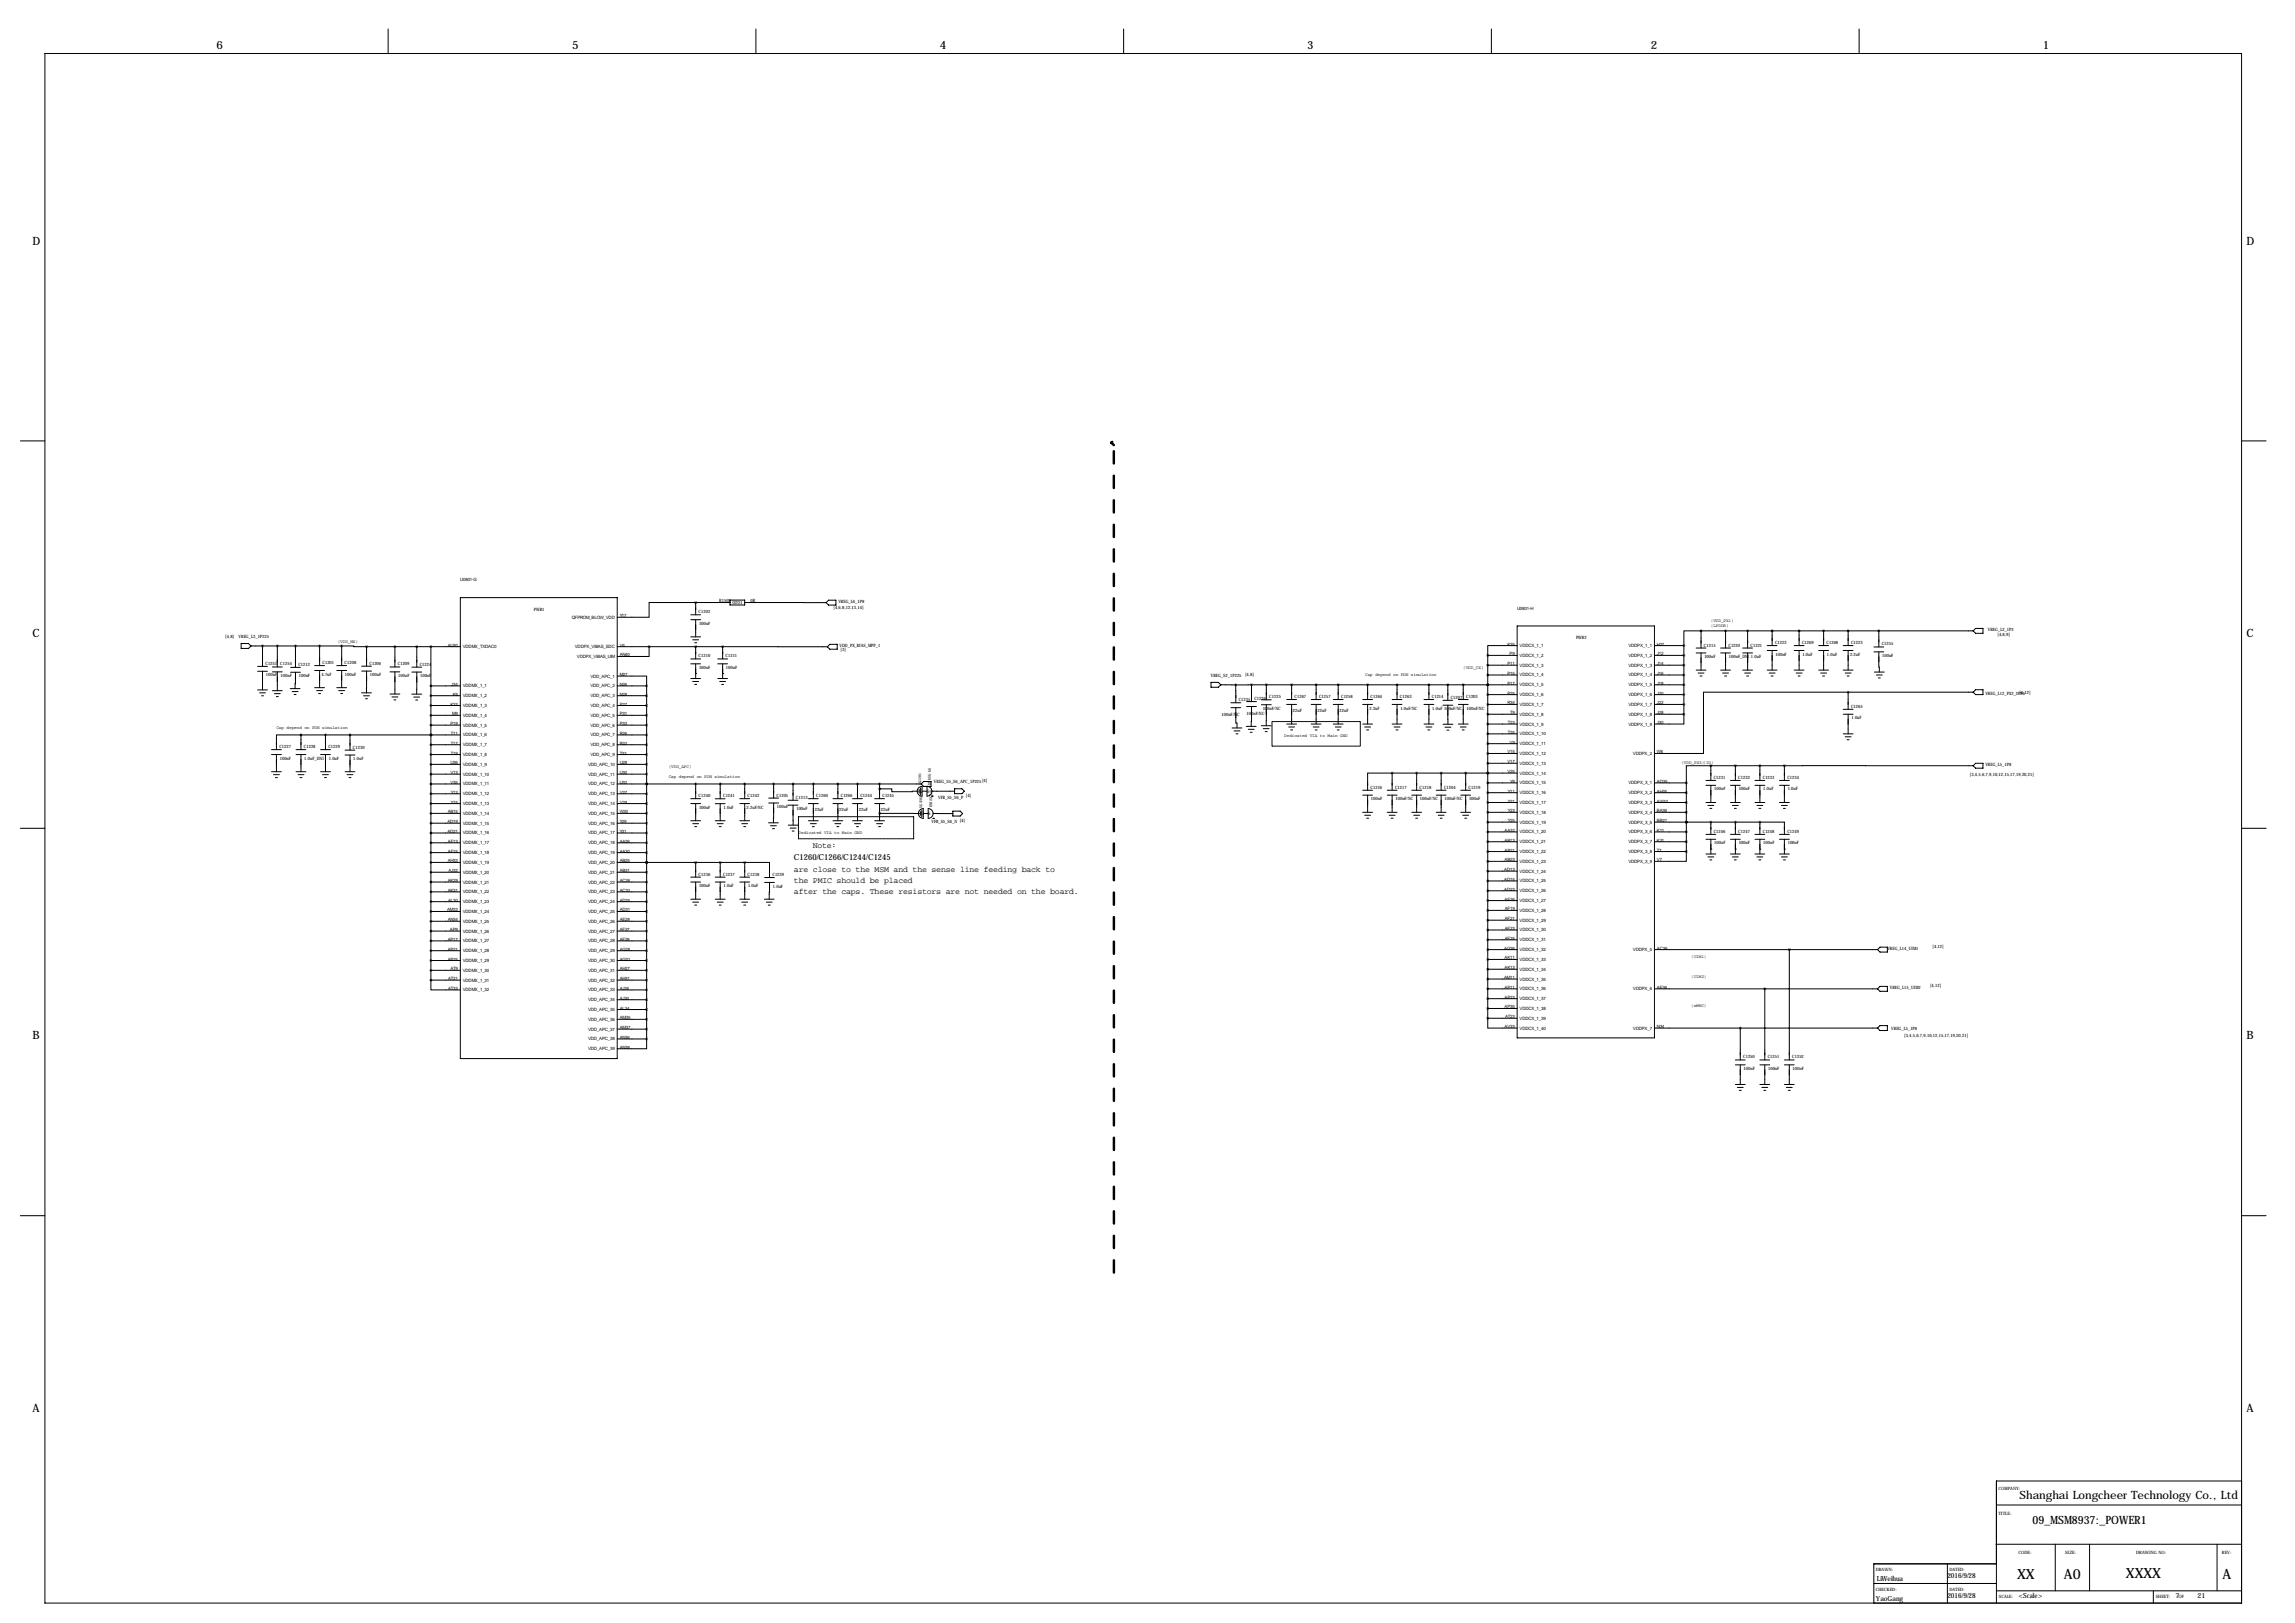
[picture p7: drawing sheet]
<svg xmlns="http://www.w3.org/2000/svg" width="1189mm" height="841mm" viewBox="0 0 1189 841" stroke-linecap="round" stroke-linejoin="round" font-family="sans-serif">
<defs><g id="words">
<g font-size="7.3">
<text x="1045" y="818">XX</text>
<text x="1069" y="818">A0</text>
<text x="1101" y="818">XXXX</text>
<text x="1151" y="818">A</text>
</g>
<g font-size="5.9">
<text x="112" y="25">6</text>
<text x="296" y="25">5</text>
<text x="487" y="25">4</text>
<text x="677" y="25">3</text>
<text x="855" y="25">2</text>
<text x="1058" y="25">1</text>
<text x="17" y="127">D</text>
<text x="1164" y="127">D</text>
<text x="17" y="330">C</text>
<text x="1164" y="330">C</text>
<text x="17" y="538">B</text>
<text x="1164" y="538">B</text>
<text x="17" y="731">A</text>
<text x="1164" y="731">A</text>
<text x="1046" y="777">Shanghai Longcheer Technology Co., Ltd</text>
<text x="1053" y="789">09_MSM8937:_POWER1</text>
</g>
<g font-size="4.3">
<text x="421" y="439">Note:</text>
<text x="411" y="446">C1260/C1266/C1244/C1245</text>
<text x="411" y="452">are close to the MSM and the sense line feeding back to</text>
<text x="411" y="457">the PMIC should be placed</text>
<text x="411" y="463">after the caps. These resistors are not needed on the board.</text>
</g>
<g font-size="3.6">
<text x="972" y="819">LiWeihua</text>
<text x="1009" y="818">2016/9/28</text>
<text x="1009" y="828">2016/9/28</text>
<text x="1046" y="828">&lt;Scale&gt;</text>
<text x="1127" y="828">7</text>
<text x="1138" y="828">21</text>
<text x="972" y="829">YaoGang</text>
</g>
<g font-size="2.4">
<text x="476" y="411">G</text>
<text x="480" y="411">S</text>
<text x="477" y="422">G</text>
<text x="481" y="422">S</text>
</g>
<g font-size="2.3">
<text x="238" y="301">U0801-G</text>
<text x="373" y="312">R1502</text>
<text x="389" y="312">0R</text>
<text x="277" y="316">PWR1</text>
<text x="362" y="318">C1202</text>
<text x="379" y="313">0201</text>
<text x="432" y="316">[4,6,8,12,13,14]</text>
<text x="434" y="312">VREG_L6_1P8</text>
<text x="786" y="316">U0801-H</text>
<text x="296" y="320">QFPROM_BLOW_VDD</text>
<text x="321" y="320">Y17</text>
<text x="362" y="324">100nF</text>
<text x="886" y="322">(VDD_PX1)</text>
<text x="886" y="325">(LPDDR)</text>
<text x="1030" y="327">VREG_L2_1P2</text>
<text x="1035" y="329">[4,8,9]</text>
<text x="117" y="331">[4,8]</text>
<text x="124" y="331">VREG_L3_1P225</text>
<text x="175" y="333">(VDD_MX)</text>
<text x="232" y="335">AU30</text>
<text x="240" y="336">VDDMX_TXDAC0</text>
<text x="298" y="336">VDDPX_VBIAS_SDC</text>
<text x="321" y="335">V5</text>
<text x="435" y="335">VDD_PX_BIAS_MPP_1</text>
<text x="781" y="334">K35</text>
<text x="787" y="335">VDDCX_1_1</text>
<text x="816" y="331">PWR2</text>
<text x="844" y="335">VDDPX_1_1</text>
<text x="858" y="334">H27</text>
<text x="883" y="335">C1215</text>
<text x="895" y="335">C1220</text>
<text x="907" y="335">C1221</text>
<text x="920" y="334">C1222</text>
<text x="934" y="334">C1269</text>
<text x="946" y="334">C1268</text>
<text x="959" y="334">C1223</text>
<text x="975" y="334">C1255</text>
<text x="299" y="341">VDDPX_VBIAS_UIM</text>
<text x="321" y="340">AN40</text>
<text x="362" y="341">C1210</text>
<text x="376" y="341">C1211</text>
<text x="435" y="337">[3]</text>
<text x="782" y="339">P9</text>
<text x="787" y="340">VDDCX_1_2</text>
<text x="844" y="340">VDDPX_1_2</text>
<text x="858" y="339">J12</text>
<text x="883" y="341">100nF</text>
<text x="896" y="341">100nF_DNI 1.0uF</text>
<text x="920" y="340">100nF</text>
<text x="934" y="340">1.0uF</text>
<text x="946" y="340">1.0uF</text>
<text x="958" y="340">2.2uF</text>
<text x="975" y="340">100nF</text>
<text x="138" y="344">C1253</text>
<text x="145" y="345">C1254</text>
<text x="155" y="345">C1212</text>
<text x="167" y="344">C1201</text>
<text x="179" y="344">C1208</text>
<text x="191" y="344">C1206</text>
<text x="206" y="345">C1209</text>
<text x="217" y="345">C1224</text>
<text x="362" y="346">100nF</text>
<text x="376" y="346">100nF</text>
<text x="758" y="346">(VDD_CX)</text>
<text x="781" y="345">P11</text>
<text x="787" y="345">VDDCX_1_3</text>
<text x="844" y="345">VDDPX_1_3</text>
<text x="858" y="345">J14</text>
<text x="138" y="350">100nF</text>
<text x="145" y="351">100nF</text>
<text x="155" y="351">100nF</text>
<text x="167" y="350">4.7uF</text>
<text x="179" y="350">100nF</text>
<text x="192" y="350">100nF</text>
<text x="206" y="351">100nF</text>
<text x="218" y="351">100nF</text>
<text x="306" y="351">VDD_APC_1</text>
<text x="321" y="350">M27</text>
<text x="627" y="351">VREG_S2_1P225</text>
<text x="645" y="350">[4,8]</text>
<text x="707" y="350">Cap depend on PDN simulation</text>
<text x="781" y="350">P15</text>
<text x="787" y="350">VDDCX_1_4</text>
<text x="844" y="350">VDDPX_1_4</text>
<text x="858" y="350">J16</text>
<text x="234" y="355">J34</text>
<text x="240" y="356">VDDMX_1_1</text>
<text x="306" y="356">VDD_APC_2</text>
<text x="321" y="355">N26</text>
<text x="781" y="355">P17</text>
<text x="781" y="360">P25</text>
<text x="787" y="355">VDDCX_1_5</text>
<text x="844" y="355">VDDPX_1_5</text>
<text x="858" y="355">J18</text>
<text x="858" y="360">J20</text>
<text x="1028" y="360">VREG_L12_PX2_2P95</text>
<text x="1046" y="359">[4,12]</text>
<text x="233" y="365">K33</text>
<text x="235" y="360">K9</text>
<text x="240" y="361">VDDMX_1_2</text>
<text x="306" y="361">VDD_APC_3</text>
<text x="321" y="360">N28</text>
<text x="321" y="365">P27</text>
<text x="642" y="363">C1235</text>
<text x="650" y="363">C1226</text>
<text x="658" y="362">C1225</text>
<text x="671" y="362">C1267</text>
<text x="683" y="362">C1257</text>
<text x="695" y="362">C1258</text>
<text x="710" y="362">C1264</text>
<text x="725" y="362">C1263</text>
<text x="742" y="362">C1214</text>
<text x="752" y="362">C1207</text>
<text x="760" y="362">C1203</text>
<text x="781" y="365">R34</text>
<text x="787" y="361">VDDCX_1_6</text>
<text x="787" y="366">VDDCX_1_7</text>
<text x="844" y="366">VDDPX_1_7</text>
<text x="844" y="361">VDDPX_1_6</text>
<text x="858" y="365">J22</text>
<text x="234" y="371">M9</text>
<text x="240" y="366">VDDMX_1_3</text>
<text x="240" y="371">VDDMX_1_4</text>
<text x="306" y="366">VDD_APC_4</text>
<text x="306" y="371">VDD_APC_5</text>
<text x="321" y="371">P31</text>
<text x="633" y="371">100nF/NC</text>
<text x="646" y="370">100nF/NC</text>
<text x="654" y="368">100nF/NC</text>
<text x="670" y="369">22uF</text>
<text x="682" y="369">22uF</text>
<text x="694" y="369">22uF</text>
<text x="709" y="368">2.2uF</text>
<text x="725" y="368">1.0uF/NC</text>
<text x="742" y="368">1.0uF 100nF/NC</text>
<text x="760" y="368">100nF/NC</text>
<text x="782" y="370">T9</text>
<text x="787" y="371">VDDCX_1_8</text>
<text x="844" y="371">VDDPX_1_8</text>
<text x="858" y="370">J28</text>
<text x="959" y="367">C1265</text>
<text x="143" y="377">Cap depend on PDN simulation</text>
<text x="233" y="376">P19</text>
<text x="240" y="376">VDDMX_1_5</text>
<text x="306" y="376">VDD_APC_6</text>
<text x="321" y="376">P33</text>
<text x="781" y="375">T23</text>
<text x="787" y="376">VDDCX_1_9</text>
<text x="844" y="376">VDDPX_1_9</text>
<text x="858" y="375">J30</text>
<text x="959" y="373">1.0uF</text>
<text x="234" y="381">T11</text>
<text x="240" y="381">VDDMX_1_6</text>
<text x="306" y="381">VDD_APC_7</text>
<text x="321" y="381">R26</text>
<text x="665" y="382">Dedicated VIA to Main GND</text>
<text x="781" y="380">T25</text>
<text x="787" y="381">VDDCX_1_10</text>
<text x="145" y="388">C1227</text>
<text x="157" y="388">C1228</text>
<text x="170" y="388">C1229</text>
<text x="183" y="388">C1230</text>
<text x="234" y="386">T17</text>
<text x="240" y="387">VDDMX_1_7</text>
<text x="306" y="387">VDD_APC_8</text>
<text x="321" y="386">R32</text>
<text x="782" y="385">V9</text>
<text x="787" y="386">VDDCX_1_11</text>
<text x="145" y="393">100nF</text>
<text x="158" y="393">1.0uF_DNI</text>
<text x="170" y="393">1.0uF</text>
<text x="183" y="394">1.0uF</text>
<text x="233" y="396">U36</text>
<text x="234" y="391">T19</text>
<text x="240" y="392">VDDMX_1_8</text>
<text x="306" y="392">VDD_APC_9</text>
<text x="321" y="391">T33</text>
<text x="321" y="396">U28</text>
<text x="781" y="390">V15</text>
<text x="781" y="395">V17</text>
<text x="787" y="391">VDDCX_1_12</text>
<text x="846" y="391">VDDPX_2</text>
<text x="858" y="390">W6</text>
<text x="871" y="396">(VDD_PX3)(IO)</text>
<text x="233" y="401">V13</text>
<text x="240" y="397">VDDMX_1_9</text>
<text x="240" y="402">VDDMX_1_10</text>
<text x="305" y="397">VDD_APC_10</text>
<text x="305" y="402">VDD_APC_11</text>
<text x="321" y="401">U30</text>
<text x="346" y="398">(VDD_APC)</text>
<text x="781" y="400">V25</text>
<text x="787" y="396">VDDCX_1_13</text>
<text x="787" y="401">VDDCX_1_14</text>
<text x="1028" y="397">VREG_L5_1P8</text>
<text x="233" y="406">V35</text>
<text x="240" y="407">VDDMX_1_11</text>
<text x="305" y="407">VDD_APC_12</text>
<text x="321" y="406">U32</text>
<text x="346" y="403">Cap depend on PDN simulation</text>
<text x="484" y="406">VREG_S5_S6_APC_1P225[4]</text>
<text x="782" y="406">Y9</text>
<text x="787" y="406">VDDCX_1_15</text>
<text x="844" y="406">VDDPX_3_1</text>
<text x="858" y="406">AD35</text>
<text x="888" y="403">C1231</text>
<text x="900" y="403">C1232</text>
<text x="913" y="403">C1233</text>
<text x="926" y="403">C1234</text>
<text x="1020" y="402">[3,4,5,6,7,9,10,12,15,17,19,20,21]</text>
<text x="234" y="411">Y13</text>
<text x="240" y="412">VDDMX_1_12</text>
<text x="305" y="412">VDD_APC_13</text>
<text x="321" y="411">V27</text>
<text x="362" y="413">C1240</text>
<text x="375" y="413">C1241</text>
<text x="387" y="413">C1242</text>
<text x="402" y="413">C1205</text>
<text x="412" y="414">C1213</text>
<text x="423" y="413">C1260</text>
<text x="436" y="413">C1266</text>
<text x="446" y="413">C1244</text>
<text x="457" y="413">C1245</text>
<text x="486" y="414">VFB_S5_S6_P</text>
<text x="500" y="413">[4]</text>
<text x="710" y="409">C1216</text>
<text x="723" y="409">C1217</text>
<text x="735" y="409">C1218</text>
<text x="748" y="409">C1204</text>
<text x="761" y="409">C1219</text>
<text x="781" y="411">Y11</text>
<text x="787" y="411">VDDCX_1_16</text>
<text x="844" y="411">VDDPX_3_2</text>
<text x="858" y="411">AH35</text>
<text x="888" y="409">100nF</text>
<text x="901" y="409">100nF</text>
<text x="913" y="409">1.0uF</text>
<text x="926" y="409">1.0uF</text>
<text x="234" y="416">Y15</text>
<text x="240" y="417">VDDMX_1_13</text>
<text x="305" y="417">VDD_APC_14</text>
<text x="321" y="416">V29</text>
<text x="362" y="419">100nF</text>
<text x="375" y="419">1.0uF</text>
<text x="387" y="419">2.2uF/NC</text>
<text x="402" y="419">100nF</text>
<text x="413" y="420">100nF</text>
<text x="422" y="420">22uF</text>
<text x="435" y="420">22uF</text>
<text x="445" y="420">22uF</text>
<text x="456" y="420">22uF</text>
<text x="710" y="414">100nF</text>
<text x="723" y="414">100nF/NC</text>
<text x="736" y="414">100nF/NC</text>
<text x="748" y="414">100nF/NC</text>
<text x="761" y="414">100nF</text>
<text x="781" y="416">Y21</text>
<text x="787" y="416">VDDCX_1_17</text>
<text x="844" y="416">VDDPX_3_3</text>
<text x="858" y="416">AW10</text>
<text x="232" y="421">AB15</text>
<text x="240" y="422">VDDMX_1_14</text>
<text x="305" y="422">VDD_APC_15</text>
<text x="321" y="421">W30</text>
<text x="497" y="426">[4]</text>
<text x="781" y="426">Y25</text>
<text x="781" y="421">Y23</text>
<text x="787" y="422">VDDCX_1_18</text>
<text x="844" y="422">VDDPX_3_4</text>
<text x="858" y="421">BA36</text>
<text x="858" y="426">BB21</text>
<text x="232" y="426">AD19</text>
<text x="232" y="431">AD21</text>
<text x="240" y="427">VDDMX_1_15</text>
<text x="305" y="427">VDD_APC_16</text>
<text x="321" y="426">Y29</text>
<text x="321" y="431">Y31</text>
<text x="414" y="432">Dedicated VIA to Main GND</text>
<text x="483" y="426">VFB_S5_S6_N</text>
<text x="779" y="431">AA32</text>
<text x="787" y="427">VDDCX_1_19</text>
<text x="787" y="432">VDDCX_1_20</text>
<text x="844" y="427">VDDPX_3_5</text>
<text x="844" y="432">VDDPX_3_6</text>
<text x="858" y="431">K11</text>
<text x="888" y="431">C1246</text>
<text x="900" y="431">C1247</text>
<text x="913" y="431">C1248</text>
<text x="926" y="431">C1249</text>
<text x="232" y="437">AF13</text>
<text x="240" y="432">VDDMX_1_16</text>
<text x="240" y="437">VDDMX_1_17</text>
<text x="305" y="437">VDD_APC_18</text>
<text x="305" y="432">VDD_APC_17</text>
<text x="321" y="437">AA26</text>
<text x="779" y="436">AB13</text>
<text x="787" y="437">VDDCX_1_21</text>
<text x="844" y="437">VDDPX_3_7</text>
<text x="858" y="436">K31</text>
<text x="888" y="437">100nF</text>
<text x="901" y="437">100nF</text>
<text x="913" y="437">100nF</text>
<text x="926" y="437">100nF</text>
<text x="232" y="442">AF15</text>
<text x="240" y="442">VDDMX_1_18</text>
<text x="305" y="442">VDD_APC_19</text>
<text x="321" y="442">AA30</text>
<text x="779" y="441">AB21</text>
<text x="787" y="442">VDDCX_1_22</text>
<text x="844" y="442">VDDPX_3_8</text>
<text x="858" y="441">T7</text>
<text x="232" y="447">AH33</text>
<text x="240" y="447">VDDMX_1_19</text>
<text x="305" y="447">VDD_APC_20</text>
<text x="321" y="447">AB25</text>
<text x="779" y="446">AB23</text>
<text x="787" y="447">VDDCX_1_23</text>
<text x="844" y="447">VDDPX_3_9</text>
<text x="858" y="446">V7</text>
<text x="232" y="452">AJ32</text>
<text x="240" y="453">VDDMX_1_20</text>
<text x="305" y="453">VDD_APC_21</text>
<text x="321" y="452">AB31</text>
<text x="362" y="454">C1236</text>
<text x="375" y="454">C1237</text>
<text x="387" y="454">C1238</text>
<text x="400" y="454">C1239</text>
<text x="779" y="451">AD13</text>
<text x="787" y="452">VDDCX_1_24</text>
<text x="232" y="457">AK29</text>
<text x="232" y="462">AK31</text>
<text x="240" y="458">VDDMX_1_21</text>
<text x="305" y="458">VDD_APC_22</text>
<text x="321" y="457">AC26</text>
<text x="321" y="462">AC32</text>
<text x="362" y="460">100nF</text>
<text x="375" y="460">1.0uF</text>
<text x="388" y="460">1.0uF</text>
<text x="400" y="460">1.0uF</text>
<text x="779" y="456">AD15</text>
<text x="779" y="461">AD23</text>
<text x="787" y="457">VDDCX_1_25</text>
<text x="232" y="467">AL30</text>
<text x="240" y="463">VDDMX_1_22</text>
<text x="240" y="468">VDDMX_1_23</text>
<text x="305" y="463">VDD_APC_23</text>
<text x="305" y="468">VDD_APC_24</text>
<text x="321" y="467">AD25</text>
<text x="779" y="466">AE26</text>
<text x="787" y="462">VDDCX_1_26</text>
<text x="787" y="467">VDDCX_1_27</text>
<text x="232" y="472">AM33</text>
<text x="240" y="473">VDDMX_1_24</text>
<text x="305" y="473">VDD_APC_25</text>
<text x="321" y="472">AD31</text>
<text x="780" y="472">AF19</text>
<text x="787" y="472">VDDCX_1_28</text>
<text x="232" y="477">AN34</text>
<text x="240" y="478">VDDMX_1_25</text>
<text x="305" y="478">VDD_APC_26</text>
<text x="321" y="477">AE28</text>
<text x="780" y="477">AF21</text>
<text x="787" y="477">VDDCX_1_29</text>
<text x="233" y="482">AP9</text>
<text x="240" y="483">VDDMX_1_26</text>
<text x="305" y="483">VDD_APC_27</text>
<text x="321" y="482">AF27</text>
<text x="780" y="482">AF23</text>
<text x="787" y="482">VDDCX_1_30</text>
<text x="232" y="487">AP17</text>
<text x="240" y="488">VDDMX_1_27</text>
<text x="305" y="488">VDD_APC_28</text>
<text x="321" y="487">AF29</text>
<text x="779" y="492">AG26</text>
<text x="780" y="487">AF25</text>
<text x="787" y="488">VDDCX_1_31</text>
<text x="858" y="492">AC36</text>
<text x="978" y="492">VREG_L14_UIM1</text>
<text x="1001" y="491">[4,12]</text>
<text x="232" y="492">AP21</text>
<text x="232" y="498">AP25</text>
<text x="240" y="493">VDDMX_1_28</text>
<text x="305" y="493">VDD_APC_29</text>
<text x="321" y="492">AG28</text>
<text x="321" y="498">AG32</text>
<text x="779" y="497">AK11</text>
<text x="787" y="493">VDDCX_1_32</text>
<text x="787" y="498">VDDCX_1_33</text>
<text x="846" y="493">VDDPX_5</text>
<text x="876" y="496">(UIM1)</text>
<text x="233" y="503">AT9</text>
<text x="240" y="498">VDDMX_1_29</text>
<text x="240" y="503">VDDMX_1_30</text>
<text x="305" y="498">VDD_APC_30</text>
<text x="305" y="503">VDD_APC_31</text>
<text x="321" y="503">AH27</text>
<text x="779" y="502">AK13</text>
<text x="787" y="503">VDDCX_1_34</text>
<text x="232" y="508">AT21</text>
<text x="240" y="508">VDDMX_1_31</text>
<text x="305" y="508">VDD_APC_32</text>
<text x="321" y="508">AH31</text>
<text x="779" y="507">AM11</text>
<text x="787" y="508">VDDCX_1_35</text>
<text x="876" y="506">(UIM2)</text>
<text x="232" y="513">AT33</text>
<text x="240" y="514">VDDMX_1_32</text>
<text x="305" y="514">VDD_APC_33</text>
<text x="321" y="513">AJ26</text>
<text x="779" y="512">AP11</text>
<text x="787" y="513">VDDCX_1_36</text>
<text x="846" y="513">VDDPX_6</text>
<text x="858" y="512">AE36</text>
<text x="979" y="512">VREG_L15_UIM2</text>
<text x="1000" y="511">[4,12]</text>
<text x="305" y="519">VDD_APC_34</text>
<text x="321" y="518">AJ30</text>
<text x="779" y="517">AP23</text>
<text x="787" y="518">VDDCX_1_37</text>
<text x="876" y="522">(eMMC)</text>
<text x="305" y="524">VDD_APC_35</text>
<text x="321" y="523">AL34</text>
<text x="321" y="528">AM35</text>
<text x="779" y="522">AP35</text>
<text x="780" y="527">AT23</text>
<text x="787" y="523">VDDCX_1_38</text>
<text x="305" y="529">VDD_APC_36</text>
<text x="305" y="534">VDD_APC_37</text>
<text x="321" y="533">AM37</text>
<text x="779" y="533">AV33</text>
<text x="787" y="528">VDDCX_1_39</text>
<text x="787" y="533">VDDCX_1_40</text>
<text x="846" y="533">VDDPX_7</text>
<text x="858" y="533">N34</text>
<text x="980" y="534">VREG_L5_1P8</text>
<text x="305" y="539">VDD_APC_38</text>
<text x="321" y="538">AN36</text>
<text x="986" y="537">[3,4,5,6,7,9,10,12,15,17,19,20,21]</text>
<text x="305" y="544">VDD_APC_39</text>
<text x="321" y="543">AN38</text>
<text x="903" y="548">C1250</text>
<text x="916" y="548">C1251</text>
<text x="928" y="548">C1252</text>
<text x="903" y="554">100nF</text>
<text x="916" y="554">100nF</text>
<text x="929" y="554">100nF</text>
<text x="1035" y="772">COMPANY:</text>
<text x="1035" y="785">TITLE:</text>
<text x="1046" y="805">CODE:</text>
<text x="1070" y="805">SIZE:</text>
<text x="1107" y="805">DRAWING NO:</text>
<text x="1151" y="805">REV:</text>
<text x="972" y="814">DRAWN:</text>
<text x="1010" y="814">DATED:</text>
<text x="972" y="824">CHECKED:</text>
<text x="1010" y="824">DATED:</text>
<text x="1035" y="828">SCALE:</text>
<text x="1117" y="828">SHEET:</text>
<text x="1128" y="828">OF</text>
</g>
<g font-size="1.9">
<text x="477" y="407" transform="rotate(-90 477 407)">SG1201</text>
<text x="482" y="407" transform="rotate(-90 482 407)">DNI(SG-L4)</text>
<text x="478" y="418" transform="rotate(-90 478 418)">SG1202</text>
<text x="483" y="418" transform="rotate(-90 483 418)">DNI(SG-L4)</text>
</g>
</g></defs>
<path d="M659 374h46M705 374v12M659 386v-12M705 386h-46M414 434v-11M414 423h59M473 423v11M473 434h-59" fill="none" stroke="#000" stroke-width=".52" stroke-dasharray=".4 .4"/>
<path d="M576 229h.1M577 231l-1-2M577 659v-428" fill="none" stroke="#000" stroke-width="1.3" stroke-dasharray="6.3 6.3"/>
<g fill="none" stroke="#000" stroke-width=".52">
<path d="M201 15v13M392 15v13M582 15v13M773 15v13M963 15v13M23 28h1138v802h-1138zM11 228h12M1161 228h13M238 310h82v238h-82zM358 318h5M360 312h-24v8h-16M360 312h18"/>
<path d="M360 312v6M378 311h8v2h-8zM386 312h42M428 312l1-1h4v2h-4zM125 333h4l1 2-1 1h-4zM130 335h47M136 335v10M144 335v10M153 335v11M166 335v10M177 335h13M177 335v10"/>
<path d="M190 335h48M190 335v10M205 335v10M216 335v11M223 335v173M320 335h54M336 335v5h-16M358 321h5M358 330h5M359 331h3M360 333h1M360 321v9"/>
<path d="M360 335v6M374 335h55M374 335v6M430 334h4v2h-4l-1-1zM771 339h15M771 339v188M786 334h-15v5M786 324h71v214h-71zM857 334h15M857 339h15M872 334v36M879 336h5"/>
<path d="M879 338h5M881 327h-9v7M881 327v9M881 338v9M881 327h141M891 336h5M891 338h5M894 327v9M894 338v9M903 336h5M903 338h5M905 327v9"/>
<path d="M905 338v9M915 334h6M915 337h6M918 327v7M918 337v10M929 334h6M929 337h6M932 327v7M932 337v10M942 334h5M942 337h5M945 327v7"/>
<path d="M945 337v10M955 334h5M955 337h5M957 327v7M957 337v10M971 335h5M971 338h5M973 338l1 10M973 327v8M1023 326h4v2h-4l-1-1zM133 345h6M133 348h6"/>
<path d="M133 357h6M134 359h4M136 348v9M141 345h5M141 348h5M141 358h5M142 359h3M144 348v10M150 357h5M151 346h5M151 348h5M151 358h3"/>
<path d="M152 360h1M153 348v9M163 345h5M163 347h5M163 356h5M164 358h3M165 359h1M166 347v9M174 345h6M174 347h6M174 356h6M175 358h4"/>
<path d="M176 359h1M177 347v9M187 359h5M187 345h5M187 348h5M190 348v11M202 345h5M202 348h5M202 359h5M205 348v11M213 360h5M213 346h5"/>
<path d="M213 348h5M216 348v12M223 355h15M320 350h15v5M320 355h15M335 355v183M358 341h5M358 344h5M358 351h5M359 353h3M360 355h1M360 349h.1"/>
<path d="M360 344v7M372 341h5M372 344h5M372 351h5M373 353h3M374 355h1M374 349h.1M374 344v7M627 353h4l1 2-1 1h-4zM632 355h8M640 355v9M648 355h-8"/>
<path d="M648 355h138M648 355v8M656 355v7M669 355v7M682 355v7M693 355v7M708 355v7M724 355v7M740 355v7M750 355v8M758 355v7M771 355h.1"/>
<path d="M771 345h15M771 350h15M771 360h15M857 345h15M857 350h15M857 355h15M857 360h15M879 347h5M880 349h3M881 350h1M891 347h5M892 349h3"/>
<path d="M893 350h1M903 347h5M904 349h3M905 350h1M915 347h6M916 349h4M917 350h2M929 347h6M930 349h4M931 350h1M942 347h5M943 349h3"/>
<path d="M944 350h1M955 347h5M956 349h3M957 350h1M957 359h-75v31h-25M957 359v8M957 359h65M971 348h5M972 350h3M973 351h1M1023 357h4v3h-4l-1-1zM135 360h1"/>
<path d="M143 361h1M188 360h3M189 362h1M203 361h3M204 363h1M214 361h3M215 363h1M223 360h15M223 365h15M223 371h15M223 376h15M320 360h15"/>
<path d="M320 365h15M320 371h15M320 376h15M638 364h5M638 367h5M638 377h5M639 379h3M640 367v8h1v2M646 376h5M646 363h5M646 366h5M647 378h3"/>
<path d="M648 379h1M648 366v10M653 376h5M653 362h6M653 365h6M654 377h3M655 379h1M656 365v11M667 365h5M667 375h5M667 362h5M668 377h3"/>
<path d="M669 378h1M669 365v10M679 365h5M679 375h5M679 362h5M680 377h3M681 378h1M682 365v10M691 365h5M691 375h5M691 362h5M692 377h3"/>
<path d="M693 378h1M693 365v10M706 365h5M706 375h5M706 362h5M707 377h3M708 378h1M708 365v10M721 365h5M721 375h5M721 362h5M722 377h3"/>
<path d="M723 378h1M724 365v10M738 365h5M738 375h5M738 362h5M739 377h3M740 378h1M740 365v10M747 363h6M747 365h6M748 375h5M749 377h3"/>
<path d="M750 378h1M750 365v10M755 365h6M755 375h6M755 362h6M756 377h4M757 378h1M758 365v10M771 365h15M771 370h15M771 375h15M857 365h15"/>
<path d="M857 370h15M872 370v5h-15M955 370h5M955 367h5M957 370v10M141 391h5M141 388h5M141 400h5M143 391v9M153 391h5M153 388h5M153 400h5"/>
<path d="M156 381h-13v7M156 381h82M156 381v7M156 391v9M166 391h5M166 388h5M166 400h5M169 381v7M169 391v9M179 389h5M179 391h5M179 400h5"/>
<path d="M181 381v8M181 391v9M223 381h.1M223 386h15M223 391h15M223 396h15M320 381h15M320 386h15M320 391h15M320 396h15M640 380h1M771 390h15"/>
<path d="M771 380h15M771 385h15M771 395h15M886 397h-12v9M886 397v7M886 397h38M899 397v7M912 397v7M924 397h98M924 397v7M955 380h5M956 382h3"/>
<path d="M957 383h1M1023 395h4v3h-4l-1-1zM142 401h3M143 403h1M154 401h3M155 403h1M167 401h3M168 403h1M180 401h3M181 403h1M223 401h15M223 406h15"/>
<path d="M223 411h15M223 416h15M320 401h15M320 406h157M320 411h15M320 416h15M335 406h.1M358 416h5M358 414h5M360 406v8M360 416v9M371 416h5"/>
<path d="M371 414h5M373 406v8M373 416v9M383 416h5M383 414h5M386 406v8M386 416v9M398 413h5M398 416h5M401 416v10M401 406v7M408 415h5"/>
<path d="M408 417h5M411 417v10M411 406v9M419 416h5M419 414h5M421 406v8M421 416v9M431 416h6M431 414h6M434 406v8M434 416v9M442 416h5"/>
<path d="M442 414h5M444 406v8M444 416v9M453 416h5M453 414h5M456 409h.1M456 409h6v1h13M456 406v8M456 416v9M475 410h.1M476 408l2-1v5a2.5 2.5 0 0 1-3-1 2.5 2.5 0 0 1 1-3zM476 409v2"/>
<path d="M477 419h1v5a2.5 2.5 0 0 1-2-2 2.5 2.5 0 0 1 1-3zM477 408v4M477 406l1-1h4v2h-4zM478 420v3M478 410h2M480 407a2.5 2.5 0 0 1 3 3 2.5 2.5 0 0 1-3 2zM481 419a2.5 2.5 0 0 1 2 2 2.5 2.5 0 0 1-2 3zM483 410h.1M483 412h.1M483 410h11M494 409h4l2 1-2 1h-4zM706 409h5"/>
<path d="M706 412h5M708 412v9M719 409h5M719 412h5M721 400h-13v9M721 400h65M721 400v9M721 412v9M731 409h5M731 412h5M734 400v9M734 412v9"/>
<path d="M744 409h5M744 412h5M747 400v9M747 412v9M757 409h5M757 412h5M759 400v9M759 412v9M771 400h.1M771 406h15M771 411h15M771 416h15"/>
<path d="M857 406h17M857 411h17M857 416h17M874 406v35M884 416h5M884 404h5M884 407h5M885 417h3M886 419h1M886 407v9M896 416h5M896 404h5"/>
<path d="M896 407h5M897 417h3M898 419h1M899 407v9M909 416h5M909 404h5M909 407h5M910 417h3M911 419h1M912 407v9M922 416h5M922 404h5"/>
<path d="M922 407h5M923 417h3M924 419h1M924 407v9M11 429h12M223 421h15M223 426h15M223 431h15M223 437h15M320 421h15M320 426h15M320 431h15"/>
<path d="M320 437h15M358 425h5M359 427h3M360 428h1M371 425h5M372 427h3M373 428h1M383 425h5M384 427h3M385 428h1M398 426h5M399 428h3"/>
<path d="M400 429h1M408 427h5M409 429h3M410 430h1M419 425h5M420 427h3M421 428h1M431 425h6M433 427h3M434 428h1M442 425h5M443 427h3"/>
<path d="M444 428h1M453 425h5M454 427h3M455 428h1M456 421h20M456 421h.1M476 421h.1M477 420v2M478 421h3M483 421h.1M483 424h.1M483 421h11"/>
<path d="M494 420h3l2 1-2 2h-3zM706 421h5M707 422h3M708 424h1M719 421h5M720 422h3M721 424h1M731 421h5M732 422h3M733 424h1M744 421h5M745 422h3"/>
<path d="M746 424h1M757 421h5M758 422h3M759 424h1M771 421h15M771 426h15M771 431h15M771 436h15M857 421h17M857 426h55M857 431h17M857 436h17"/>
<path d="M874 426h.1M884 432h5M884 435h5M886 440h.1M886 426v6M886 435v7M896 432h5M896 435h5M899 440h.1M899 426v6M899 435v7M909 432h5"/>
<path d="M909 435h5M912 426h12v6M912 440h.1M912 426v6M912 435v7M922 432h5M922 435h5M924 440h.1M924 435v7M1161 429h13M223 442h15M223 447h15"/>
<path d="M223 452h15M223 457h15M320 442h15M320 447h66M320 452h15M320 457h15M335 447h.1M358 457h5M358 454h5M360 447v7M360 457v9M371 457h5"/>
<path d="M371 454h5M373 447v7M373 457v9M383 457h5M383 454h5M386 447h13v8M386 447v7M386 457v9M396 455h5M396 457h5M399 457l-1 9M771 441h15"/>
<path d="M771 446h15M771 451h15M771 456h15M857 441h17M874 441v5h-17M884 442h5M885 444h3M886 445h1M896 442h5M897 444h3M898 445h1M909 442h5"/>
<path d="M910 444h3M911 445h1M922 442h5M923 444h3M924 445h1M223 462h15M223 467h15M223 472h15M223 477h15M320 462h15M320 467h15M320 472h15"/>
<path d="M320 477h15M358 466h5M359 467h3M360 469h1M371 466h5M372 467h3M373 469h1M383 466h5M384 467h3M385 469h1M396 466h5M397 467h3"/>
<path d="M398 469h1M771 461h15M771 466h15M771 472h15M771 477h15M223 482h15M223 487h15M223 492h15M223 498h15M320 482h15M320 487h15M320 492h15"/>
<path d="M320 498h15M771 492h15M771 482h15M771 487h15M771 497h15M857 492h116M927 492v57M973 492l1-1h4v2h-4zM223 508v5h15M223 503h15M223 508h15M320 503h15"/>
<path d="M320 508h15M320 513h15M320 518h15M771 512h15M771 502h15M771 507h15M771 517h15M857 512h116M914 512v37M973 512l1-1h4v2h-4zM320 523h15M320 528h15"/>
<path d="M320 533h15M320 538h15M335 538v5h-15M771 527v6h15M771 522h15M771 527h15M857 533h116M901 533v16M973 533l1-2h4v3h-4zM899 549h5M899 552h5M901 552v10"/>
<path d="M912 549h5M912 552h5M914 552v10M924 549h5M924 552h5M927 552v10M899 562h5M900 563h3M901 565h1M912 562h5M913 563h3M914 565h1"/>
<path d="M924 562h5M925 563h3M926 565h1M11 630h12M1161 630h13M1034 780h127M1161 767h-127v63M1034 800h127M1065 800v24M1082 800v24M1148 800v24M1009 810v20"/>
<path d="M1034 810h-63v20M971 820h63M1034 824h127M1115 824v6"/>
</g>
<path d="M901 533a.5 .5 0 0 0 1 0 .5 .5 0 0 0-1 0zM708 355a.5 .5 0 0 0 1 0 .5 .5 0 0 0-1 0z" fill="#000" stroke="#000" stroke-width="1.3"/>
<use href="#words"/>
</svg>
